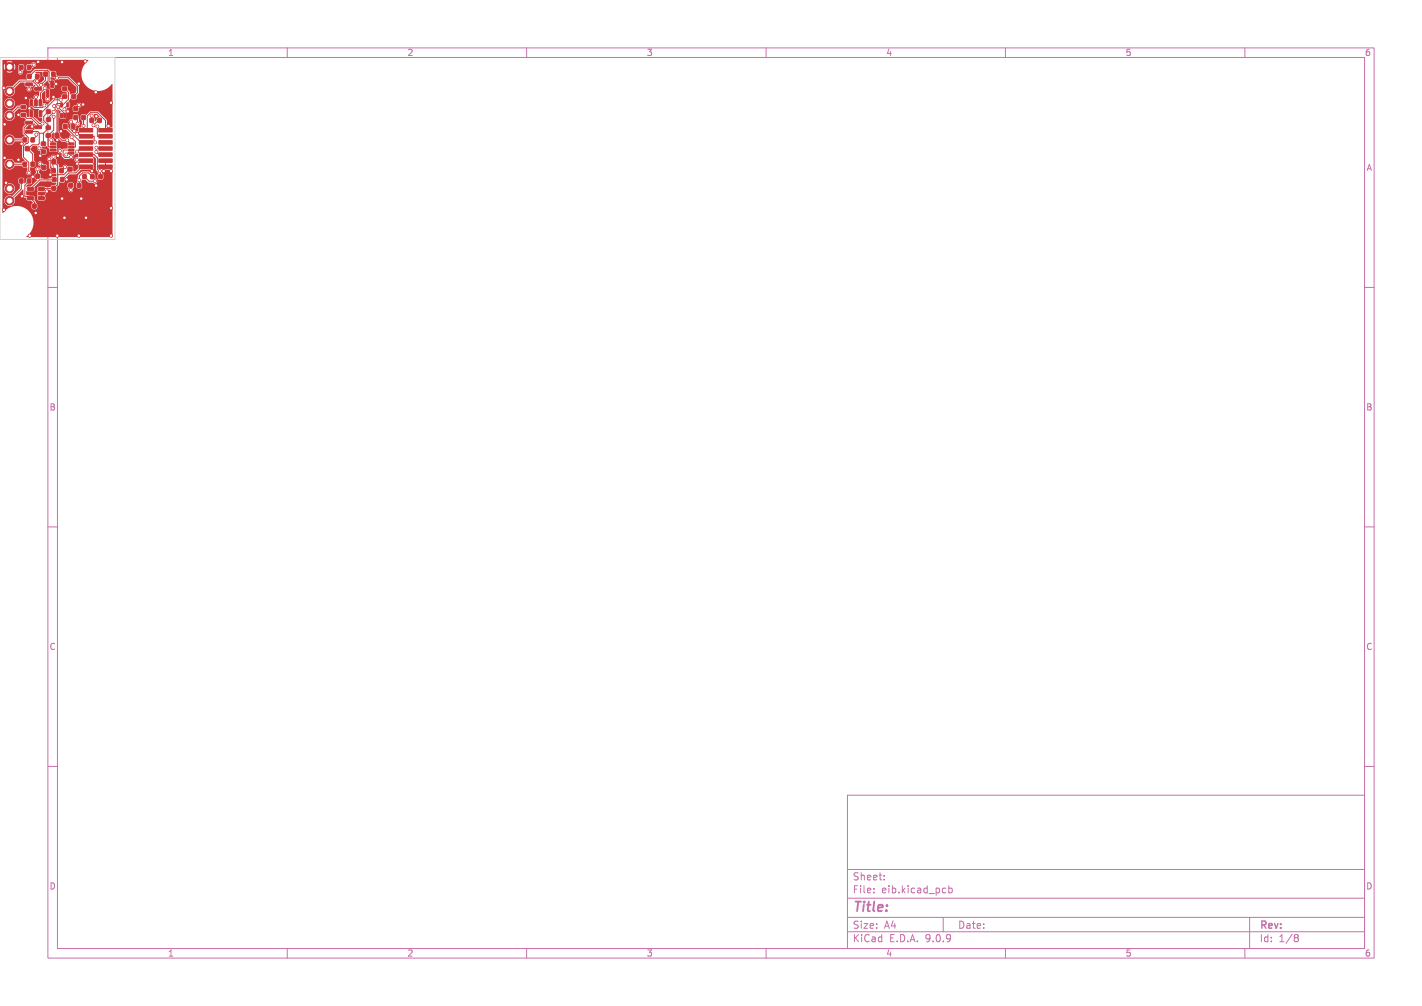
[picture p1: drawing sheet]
<svg xmlns="http://www.w3.org/2000/svg" width="297mm" height="210mm" viewBox="0 0 297 210" stroke-linecap="round" stroke-linejoin="round" font-family="sans-serif">
<defs><g id="words">
<text font-size="2.8" fill="#c872ab" x="178" y="190.9">Title:</text>
<g font-size="2.1" fill="#c872ab">
<text x="178" y="184">Sheet:</text>
<text x="178" y="186.7">File:</text>
<text x="184.1" y="186.7">eib.kicad_pcb</text>
<text x="178" y="196.9">KiCad</text>
<text x="178" y="194.1">Size:</text>
<text x="184.7" y="194.1">A4</text>
<text x="185.7" y="196.9">E.D.A.</text>
<text x="193.3" y="196.9">9.0.9</text>
<text x="200" y="194.1">Date:</text>
<text x="263" y="194.3">Rev:</text>
<text x="263" y="196.9">Id:</text>
<text x="267.1" y="196.9">1/8</text>
</g>
<g font-size="1.8" fill="#c872ab">
<text x="35" y="11.9">1</text>
<text x="85" y="11.9">2</text>
<text x="135" y="11.9">3</text>
<text x="185" y="11.9">4</text>
<text x="235" y="11.9">5</text>
<text x="285" y="11.9">6</text>
<text x="285.4" y="35.9">A</text>
<text x="10.3" y="85.9">B</text>
<text x="285.3" y="85.9">B</text>
<text x="10.3" y="135.9">C</text>
<text x="285.3" y="135.9">C</text>
<text x="10.3" y="185.9">D</text>
<text x="285.3" y="185.9">D</text>
<text x="35" y="199.9">1</text>
<text x="85" y="199.9">2</text>
<text x="135" y="199.9">3</text>
<text x="185" y="199.9">4</text>
<text x="235" y="199.9">5</text>
<text x="285" y="199.9">6</text>
</g>
<text font-size="1.8" fill="#c83434" x="10.3" y="35.9">A</text>
</g></defs>
<g fill="none" stroke="#c872ab" stroke-width=".21">
<path d="M10 10h277v190h-277zM12 12h273v186h-273zM60 10v2M110 10v2M160 10v2M210 10v2M260 10v2M10 60h2M285 60h2M10 110h2M285 110h2M10 160h2"/>
<path d="M177 166h108v32h-108zM285 160h2M60 198v2M110 198v2M160 198v2M177 194.5h108M177 191.5h108M177 187.5h108M177 181.5h108M182.5 186.3v.1M182.5 185.5v.1M184.7 183.6v.1"/>
<path d="M184.7 182.8v.1M197 191.5v3M197.4 185.4l.1 .1M197.5 186.3l-.1 .1M198.2 184.9v1.5M198.2 185.5l.4-.1 .3 .3-.2 .6h-.5M210 198v2M260 198v2M261 191.5v6.5M270.6 195.1h.3l.3 .3-.3 .3M270.6 195.7h.3M270.9 195.7l.2 .2 .1 .4-.3 .3h-.3"/>
</g>
<g fill="#c83434" stroke="#c83434" stroke-width=".21">
<path d="M7.5 36.4h.7v.8h-.7z"/>
<path d="M9.2 36.4h.6v.8h-.6z"/>
<path d="M15.5 24.1h.6v.8h-.6z"/>
<path d="M17.1 24.1h.7v.8h-.7z"/>
<path d="M12.7 23.7h.3v.8h-.3z"/>
<path d="M13.3 23.7h.4l-.1 .8h-.3z"/>
<path d="M14 23.7h.3v.8h-.3z"/>
<path d="M14 21.5h.3v.8h-.3z"/>
<path d="M12.7 21.5h.3v.8h-.3z"/>
<path d="M6.9 42.6h.6v.8h-.6z"/>
<path d="M8.5 42.6h.7v.8h-.7z"/>
<path d="M8.7 31.3h.8v.7h-.8z"/>
<path d="M8.7 29.7h.8v.6h-.8z"/>
<path d="M5.3 30.6h.8v.8h-.8z"/>
<path d="M6.9 30.6h.7v.8h-.7z"/>
<path d="M4.5 23.7h.8v.6h-.8z"/>
<path d="M4.5 22h.8v.7h-.8z"/>
<path d="M13.1 19.8h.8v.7h-.8z"/>
<path d="M13.1 18.2h.8v.6h-.8z"/>
<path d="M12.5 35.2h.7v.8h-.7z"/>
<path d="M4.8 33.9h.7v.8h-.7z"/>
<path d="M6.5 33.9h.7v.8h-.7z"/>
<path d="M10.9 33.4h.7v.8h-.7z"/>
<path d="M12.4 33.4h.8v.8h-.8z"/>
<path d="M10.9 38.9h.6v.8h-.6z"/>
<path d="M12.5 38.9h.7v.8h-.7z"/>
<path d="M4.8 28.8h.7v.8h-.7z"/>
<path d="M6.5 28.8h.7v.8h-.7z"/>
<path d="M9.7 28h.8v.6h-.8z"/>
<path d="M9.7 26.3h.8v.7h-.8z"/>
<path d="M16.6 26.8h2.8v.8h-2.8z"/>
<path d="M20.6 26.8h2.8v.8h-2.8z"/>
<path d="M16.6 28.1h2.8v.7h-2.8z"/>
<path d="M20.6 28.1h2.8v.7h-2.8z"/>
<path d="M16.6 29.4h2.8v.7h-2.8z"/>
<path d="M20.6 29.4h2.8v.7h-2.8z"/>
<path d="M16.6 30.6h2.8v.8h-2.8z"/>
<path d="M20.6 30.6h2.8v.8h-2.8z"/>
<path d="M16.6 31.9h2.8v.7h-2.8z"/>
<path d="M20.6 31.9h2.8v.7h-2.8z"/>
<path d="M16.6 33.2h2.8v.7h-2.8z"/>
<path d="M20.6 33.2h2.8v.7h-2.8z"/>
<path d="M16.6 34.4h2.8v.8h-2.8z"/>
<path d="M20.6 34.4h2.8v.8h-2.8z"/>
<path d="M5.4 25.3h1.3l.1 .5-1.4 .1z"/>
<path d="M5.4 27.2h1.3l.1 .5-1.4 .1z"/>
<path d="M7.3 26.3h1.3l.1 .5h-1.4z"/>
<path d="M4.1 37.4h.7v.8h-.7z"/>
<path d="M5.8 37.4h.6v.8h-.6z"/>
<path d="M10.5 29.8h1.1v.4h-1.1z"/>
<path d="M10.5 30.5h1.1v.4h-1.1z"/>
<path d="M10.5 31.1h1.1v.4h-1.1z"/>
<path d="M10.5 31.8h1.1v.4h-1.1z"/>
<path d="M14.3 31.8h1.1v.4h-1.1z"/>
<path d="M14.3 31.1h1.1v.4h-1.1z"/>
<path d="M14.3 30.5h1.1v.4h-1.1z"/>
<path d="M14.3 29.8h1.1v.4h-1.1z"/>
<path d="M5.8 15.5h.7v.8h-.7z"/>
<path d="M7.5 15.5h.6v.8h-.6z"/>
<path d="M13.3 26h.7v.8h-.7z"/>
<path d="M15 26h.6v.8h-.6z"/>
<path d="M15.5 22.3h.6v.8h-.6z"/>
<path d="M17.1 22.3h.7v.8h-.7z"/>
<path d="M4.1 13.7h.7v.8h-.7z"/>
<path d="M5.8 13.7h.6v.8h-.6z"/>
<path d="M9.2 15.1h.6v.8h-.6z"/>
<path d="M10.8 15.1h.7v.8h-.7z"/>
<path d="M11.5 27.8h.8v.8h-.8z"/>
<path d="M13.1 27.8h.7v.8h-.7z"/>
<path d="M20.7 36.5h.6v.8h-.6z"/>
<path d="M22.3 36.5h.7v.8h-.7z"/>
<path d="M15 19.8h.8v.7h-.8z"/>
<path d="M15 18.2h.8v.6h-.8z"/>
<path d="M16.2 38.3h.7v.8h-.7z"/>
<path d="M17.9 38.3h.6v.8h-.6z"/>
<path d="M11 37.1h.7v.8h-.7z"/>
<path d="M12.7 37.1h.6v.8h-.6z"/>
<path d="M17.3 36.5h.7v.8h-.7z"/>
<path d="M19 36.5h.6v.8h-.6z"/>
<path d="M14.4 38.4h.8v.6h-.8z"/>
<path d="M14.4 36.7h.8v.7h-.8z"/>
<path d="M6.3 23.1l.5 .1v1.2l-.5-.1z"/>
<path d="M7.2 23.1l.6 .1-.1 1.2-.5-.1z"/>
<path d="M8.2 23.1l.5 .1v1.2l-.5-.1z"/>
<path d="M8.2 20.8l.5 .1v1.2l-.5-.1z"/>
<path d="M7.2 20.8l.6 .1-.1 1.2-.5-.1z"/>
<path d="M6.3 20.8l.5 .1v1.2l-.5-.1z"/>
<path d="M14.2 34.9h.8v.8h-.8z"/>
<path d="M14.2 33.4h.8v.7h-.8z"/>
<path d="M8.8 34.6h.8v.7h-.8z"/>
<path d="M8.8 33h.8v.8h-.8z"/>
<path d="M9.7 18.8h.5v1.4l-.5-.1z"/>
<path d="M11.6 18.8h.5v1.4l-.5-.1z"/>
<path d="M10.6 16.9h.6l-.1 1.4-.5-.1z"/>
<path d="M5.7 39.2h1.2l.1 .5h-1.2z"/>
<path d="M5.7 40.1h1.2l.1 .5-1.2 .1z"/>
<path d="M5.7 41.1h1.2l.1 .5h-1.2z"/>
<path d="M8 41.1h1.2l.1 .5h-1.2z"/>
<path d="M8 40.1h1.2l.1 .5-1.2 .1z"/>
<path d="M8 39.2h1.2l.1 .5h-1.2z"/>
<path d="M18.8 24.7h.7v.8h-.7z"/>
<path d="M20.5 24.7h.6v.8h-.6z"/>
<path d="M5.4 17.3h1.3l.1 .5-1.4 .1z"/>
<path d="M5.4 19.2h1.3l.1 .5-1.4 .1z"/>
<path d="M7.3 18.3h1.3l.1 .5h-1.4z"/>
<path d="M9.7 24.6h.8v.7h-.8z"/>
<path d="M9.7 23h.8v.6h-.8z"/>
<circle cx="2" cy="29.2" r=".9"/>
<circle cx="2" cy="21.6" r=".9"/>
<circle cx="2" cy="34.3" r=".9"/>
<circle cx="2" cy="41.9" r=".9"/>
<circle cx="2" cy="14" r=".9"/>
<circle cx="2" cy="24.1" r=".9"/>
<circle cx="2" cy="19" r=".9"/>
<circle cx="2" cy="39.4" r=".9"/>
<circle cx="14" cy="29.3" r=".3"/>
<circle cx="16.1" cy="28" r=".3"/>
<circle cx="11.2" cy="32.7" r=".3"/>
<circle cx="8.4" cy="34.2" r=".3"/>
<circle cx="11.3" cy="22.1" r=".3"/>
<circle cx="9.3" cy="22" r=".3"/>
<circle cx="6.8" cy="36.9" r=".3"/>
<circle cx="16.5" cy="49.2" r=".3"/>
<circle cx="13" cy="13" r=".3"/>
<circle cx="17.8" cy="12.8" r=".3"/>
<circle cx="14.2" cy="23.3" r=".3"/>
<circle cx="11.2" cy="20.3" r=".3"/>
<circle cx="3.9" cy="24" r=".3"/>
<circle cx="10.5" cy="36.5" r=".3"/>
<circle cx="8" cy="12.9" r=".3"/>
<circle cx="4.5" cy="30" r=".3"/>
<circle cx="12.7" cy="27.4" r=".3"/>
<circle cx="13" cy="41.5" r=".3"/>
<circle cx="8.4" cy="32.5" r=".3"/>
<circle cx="1.3" cy="38.2" r=".3"/>
<circle cx="18" cy="45.5" r=".3"/>
<circle cx="5.4" cy="20.5" r=".3"/>
<circle cx="21.7" cy="35.7" r=".3"/>
<circle cx="20.1" cy="24.3" r=".3"/>
<circle cx="7.8" cy="17" r=".3"/>
<circle cx="23.2" cy="35.7" r=".3"/>
<circle cx="6.2" cy="22.6" r=".3"/>
<circle cx="23.2" cy="49.2" r=".3"/>
<circle cx="23.2" cy="21.5" r=".3"/>
<circle cx="3.9" cy="33.4" r=".3"/>
<circle cx="20" cy="19.3" r=".3"/>
<circle cx="19.2" cy="35.7" r=".3"/>
<circle cx="17.4" cy="21.8" r=".3"/>
<circle cx="12" cy="49.2" r=".3"/>
<circle cx=".8" cy="18.4" r=".3"/>
<circle cx="22.7" cy="26.3" r=".3"/>
<circle cx="12" cy="29.2" r=".3"/>
<circle cx="20.1" cy="38.7" r=".3"/>
<circle cx="1" cy="26" r=".3"/>
<circle cx="7.5" cy="44.5" r=".3"/>
<circle cx="17" cy="41.5" r=".3"/>
<circle cx="11.7" cy="17.5" r=".3"/>
<circle cx="23.2" cy="43.5" r=".3"/>
<circle cx="13.5" cy="45.5" r=".3"/>
<circle cx=".8" cy="43.8" r=".3"/>
<circle cx="4.6" cy="41" r=".3"/>
<circle cx="6.7" cy="26.4" r=".3"/>
<circle cx="15.5" cy="27.4" r=".3"/>
<circle cx="6.2" cy="49.2" r=".3"/>
<circle cx="9.8" cy="40" r=".3"/>
<circle cx="16.1" cy="34.2" r=".3"/>
<circle cx="13.9" cy="37.5" r=".3"/>
<circle cx="12.1" cy="32.5" r=".3"/>
<circle cx="1" cy="33" r=".3"/>
<circle cx="16.5" cy="17.5" r=".3"/>
<circle cx="20.8" cy="35.7" r=".3"/>
<circle cx="19.9" cy="29.7" r=".3"/>
<circle cx="10.3" cy="33.2" r=".3"/>
<circle cx="16.1" cy="31.6" r=".3"/>
<circle cx="20.1" cy="30.8" r=".3"/>
<circle cx="19.1" cy="24.2" r=".3"/>
<circle cx="17.4" cy="26.3" r=".3"/>
<circle cx="16.1" cy="33.3" r=".3"/>
<circle cx="4.2" cy="15.1" r=".3"/>
<circle cx="14.9" cy="25.4" r=".3"/>
<circle cx="7.8" cy="35.3" r=".3"/>
<circle cx="10.7" cy="29.3" r=".3"/>
<circle cx="11.9" cy="16.2" r=".3"/>
<circle cx="9.3" cy="18.4" r=".3"/>
<circle cx="7" cy="13.5" r=".3"/>
<circle cx="12.7" cy="20.8" r=".3"/>
<circle cx="12.5" cy="31.5" r=".3"/>
<circle cx="14.8" cy="39.6" r=".3"/>
<circle cx="13.6" cy="34.9" r=".3"/>
<circle cx="12.1" cy="22.3" r=".3"/>
<circle cx="19.5" cy="26.1" r=".3"/>
<circle cx="16.5" cy="21.9" r=".3"/>
<circle cx="16.6" cy="37.6" r=".3"/>
<circle cx="14.8" cy="32.8" r=".3"/>
<circle cx="8.9" cy="25.8" r=".3"/>
<circle cx="16.2" cy="25.8" r=".3"/>
<circle cx="6.1" cy="18.7" r=".3"/>
<circle cx="11.2" cy="23.4" r=".3"/>
<circle cx="13.5" cy="22.8" r=".3"/>
<circle cx="9.9" cy="20.7" r=".3"/>
<circle cx="11.2" cy="24.4" r=".3"/>
<circle cx="6" cy="36.1" r=".3"/>
<circle cx="8.2" cy="31" r=".3"/>
<circle cx="13.8" cy="32.3" r=".3"/>
<circle cx="8.5" cy="17.7" r=".3"/>
<circle cx="7.5" cy="20.3" r=".3"/>
<circle cx="20.1" cy="31.7" r=".3"/>
<circle cx="19.8" cy="37.8" r=".3"/>
<circle cx="7.6" cy="28.1" r=".3"/>
<circle cx="20.3" cy="26.4" r=".3"/>
<circle cx="15" cy="28.6" r=".3"/>
</g>
<g fill="none" stroke="#c83434" stroke-width=".21">
<path d="M2 14l-1.2 1.2v19.9l1.8 1.8h4.2v-1.4l.7-.7v-1.4M4.4 14.1l-.2 .2v.8M6.1 19.5l-.2 .2v2.4l.3 .4h.4l.9 .9v.3M6.1 17.6v1.1M6.1 15.9l1.3-1.2h2.5l.4 .3v2l.6 .6M6.9 16.9l1.1 1.1v.6M6.9 16.9h-2.8l-2.1 2.1M7 13.5l-.5 .6h-.4M7.8 15.9l-.9 1M9.3 18.4l-.9 1v2.1M9.3 18.4h.1M9.5 15.5v1.3l-1 .9"/>
<path d="M9.9 19.5v1.2M11.1 15.5l.8 .7h2.4l1.9 1.9v1.2l-.8 .9M11.7 17.5l.6 .5M12.3 18l.2-.2h2.1l.8 .7M12.3 18v1l-.5 .5M13.5 18.5l.8 .8v1.4l-1.2 1.2h-.3l-.3-.3h-.6l-.4 .4v.8l.4 .4v5l1 1.1h1.1l.9 .7M.8 20.3h5.1M2 34.3h3.2M2 29.2h3.2M4.4 37.8v1.7l-2.4 2.4M4.9 22.4h-1.1l-1.8 1.7M4.9 24l.7 .7h1l1.4 1.4v.5"/>
<path d="M5.7 31l1.1 1.2v2.1M6.1 25.6l-1.1 1.1v1.1l.9 .9v1.1l-.5 .2-.5 .5v2.3l1.1 1.1v2.2M6.1 27.5h1.8l.4 .3M6.1 37.8l-.9 .9v2.3h.8l1.2 1.2v.8M6.5 21.5v.3l.7 .7h1.6l.5-.5M6.5 23.7v.4l1.7 1.7h.7M7.2 31v2.1l.3 .3M7.5 20.3v1.2M7.5 33.4h1.7M7.6 28.1v.3l-.8 .8M7.8 35.3v1.5M8.2 31l.9 .7"/>
<path d="M8.3 27.8h.8M8.3 27.8l-.1 2.2-.3 .2h-1.2l-.9 .9M8.4 34.2l.8 .8M9.1 27.8v2.2M9.2 33.4l1.4-1.4h1l1.2 1.2v.6h1.8M9.2 33.4l.8 .8M10 36.3l-.5 .5M10.1 23.3l-1 1v.9l1 .9v.7l-1 1M10.3 33.2l.2 .2v1.5M10.7 29.3l.4 .3v.4M11.1 31.3h1.2l.2 .2M11.2 32.7v1l.9 .9"/>
<path d="M11.2 23.4l-1.1 1.2v.4M11.2 24.4v2.8l-1.1 1.1v2.2l.2 .2h.8M11.3 22.1h.2M11.3 37.5l-3 .1-1.9 1.9M12.1 22.3l1.4 1.4v.4M13.5 20.2l-.8 .6h-1.4l-2.9 2.9M13.6 34.9l-.8 .7M13.6 26.4l3.3 3.3h1.1M14.1 21.9l-.6 .7v.2M14.6 35.3l-1.3 1.2h-1.2v2l-.9 .8h-2.4l-.2 .2M14.8 38.7v.9M14.9 25.4l.4 .4v.6"/>
<path d="M14.9 32h-.8l-.3 .3M14.9 31.3h-1.5l-.2 .2v1l.4 .4 1.2-.1M15 28.6l.7 1v1.1h-.8M15.8 24.5l.4 .4v.9M16.1 33.3l.2 .2h1.7M16.5 21.9l-.7 .8M17.4 22.7v-.7l-.6-.7h-.9l-1.8 1.8v1.4l-1.4 1.4v1.6l.7 .7M17.4 24.5v1.8M17.6 36.9l1 .9h1.2M18 34.8h-.9l-1.3 1.3h-1.4l-1.4 1.4M18 32.3h1.7l.6 .6v2.4l.7 .6v1M18 28.5h1.7v1l.2 .2"/>
<path d="M18 31h-1.3l-.6 .6M19.1 24.2v.9M19.3 36.9l-.8-.8h-1.3l-.6 .6-.1 2M20.1 31.7l.6 .6h1.3M20.1 30.8l.2 .2h1.7M20.3 26.4v2.1h1.7M20.8 25.1h-.3l-1 1M22 27.2v-2l-1.6-1.7h-1.5l-.7 .7v2.7l-.2 .3h-1.1l-.8 .8M22 33.5v1.3h-1.7M22.6 36.9l-1.8 1.8h-2.6l-.8 .8h-1.3l-.5-.4v-.9l-.8-.8v-.3l-2 1.9v.3h-.3l-3.7 3.7-1.3-1.4v-.8l-.4-.4h-.7M8.6 40.4v1"/>
</g>
<g fill="#c83434">
<path d="M.5 12.5h17.9l-.9 1.2a3.5 3.5 0 0 0-.4 2.7l.4 .9a3.6 3.6 0 0 0 5.9 .2l.1 9.1h-1.1l-.1-1.5-1.9-1.9h-1.5l-.9 .8-.3-.1h-.7l-.1 .2-.1 .7 .4 .4v.6l-.3 .4 .1 .3-.6 .2v.6l-1 .5-.7-.8h1l.2-.7a.57 .57 0 0 0 .7-.2 .57 .57 0 0 0-.1-.7l-.1-1.3-.3-.2h-.6l-.2 .1-.2 .9a.57 .57 0 0 0-.7 .3 .57 .57 0 0 0 .3 .8v1l-.5-.4v-.6l-.1-.2-.7-.1-.3 .2v1l.7 .2 1 1-.3 .3-.1 .5-.4-.1-.4 .2h-.6l-.4-.5-.1-.7-.3-.3-.1-4.6 .6 .5-.3 .3 .1 .9 1.1 .2 .3-.3v-.8l-.3-.3 .3-.4 .1-.4 .5-.2h.7l.1 .8 .7 .2 .4-.3v-.6a.54 .54 0 0 0 .6-.5 .54 .54 0 0 0-.6-.6 .54 .54 0 0 0-.5 .6h-.4l-.3 .4h-.7v-.9l-.2-.3 .4-.6 .4 .2 .7-.1 .2-.1 .1-.7 .4-.5-.1-1.5-1.9-1.9-2.2-.1-.5-.2-.1-.6-.2-.3-.9 .1-.6-.5h-2.7l-.9 .8-.8 .2v1.2h-1.6l-1.4 1.4a1.12 1.12 0 0 0-1.7 .6 1.12 1.12 0 0 0 1 1.5 1.12 1.12 0 0 0 1.2-1.3l-.1-.3 1.3-1.3h.8l.1 .8 .6 .1a.53 .53 0 0 0 0 .9 .53 .53 0 0 0 .8-.3l-.1-.6a.43 .43 0 0 0 .5-.4l.4 .2-.4 .4 .1 .6 1.2 .2-.3 1a.56 .56 0 0 0-.8-.2 .56 .56 0 0 0-.1 .8l-.7-.1-.3 .1v1.4l1 .6 1 .1-.2 .4 .1 1.2 .2 .2h.6v.7l-.5 .2-1.2-1.3-.1-1.1-.2-.2-.7 .1-.1 1.4-.4-.1-.2-.8h-1l-.2 .3 .1 .6 .8 .2 .3 .4-.2 .4v.7l-.4 .5v1.3l.4 .6-.5 .1-.2 .3h-1.4a1.12 1.12 0 0 0-1.6-.8 1.12 1.12 0 0 0-.3 1.7 1.12 1.12 0 0 0 1.7 0l.2-.3h1.4l.5 .4-.4 .6v2.3l.6 .7-.7 .5h-1.4a1.12 1.12 0 0 0-1.6-.8 1.12 1.12 0 0 0-.3 1.7 1.12 1.12 0 0 0 1.7 0l.2-.3h1.4l.3 .3h.8l.1 .7a.52 .52 0 0 0 0 .8 .52 .52 0 0 0 .8-.1 .52 .52 0 0 0-.2-.7v-.7h.9l.2-.3v-.7l-.3-.4v-1.5l-.7-.7-.1-.2 .6-.6 .9 .1a.63 .63 0 0 0 .6 1l.2 .6h1l.1-.3v-.7l-.9-.2-.1-.3 1-.2 .6 .5 .2 .7 1.4-.1a.82 .82 0 0 0 1 .4v.6l.5 .5 1.1 .1a.55 .55 0 0 0 .7-.1 .55 .55 0 0 0 0-.7l.4-.1 .1-.3 .6 .1 .1 .7a.57 .57 0 0 0-.8 .5 .57 .57 0 0 0 .8 .6l.1 .3-.1 .2v.7l-.7 .7-.4-.1v-.7l-.2-.3h-1a.59 .59 0 0 0-.7-.3 .59 .59 0 0 0-.4 .6h-.6l-.1-.5-.4-.5-.1-.7a.37 .37 0 0 1-.1-.6 .6 .6 0 0 0-.6-.4 .6 .6 0 0 0-.6 .5 .53 .53 0 0 0-.7 .3 .53 .53 0 0 0 .4 .7v1.2l.4 .5 .1 .6 .3 .2h.8v.5h-.8l-.3 .5-2.3-.1v-.8l-.3-.4 .3-.7 .4 .3h.7l.3-.3v-.8l-.8-.2a.54 .54 0 0 0-.6-.6 .54 .54 0 0 0-.5 .6 .54 .54 0 0 0 .6 .5l-.1 .4a.53 .53 0 0 0-.9-.3 .53 .53 0 0 0 0 .9v.3l-.2 .3-.1 .7 .2 .3 .4 .2-1.4 1.4h-.9v-.2l.3-.3 .8-.2 .1-.8-.2-.3h-.8l-.2 .8-.4 .3-.2-1.1-.7-.1-.3 .2-.1 .8 .3 .4v.8l-1.5 1.6a1.12 1.12 0 0 0-1.7 .5 1.12 1.12 0 0 0 1 1.5 1.12 1.12 0 0 0 1.2-1.3l-.1-.3 1.8-1.8 .1 .1 .1 1.6a.34 .34 0 0 1 .5 .4l.2 .2 .8 .1 .3 .3-.2 .5v.7l.2 .2 .6 .1 .3-.2 .1-.9-.6-.9v-.7l-1.7-.3v-.7l1.6-.1 .1-.2v-.7l1.2-1.1h2.3l.3 .2h.7l.1 .2-.4 .4h-.6l-.3 .3h-2.6l-.1 .3 .1 .6-.1 .3 .1 .7-.1 .6 .2 .3 1.2 .1 .2-.2 .1-.5-.1-.3 .1-.7-.1-.3 .1-.3h1l.4 .4h.6l.3-.3v-.6l.5-.6h1.8v.5l.2 .3a.54 .54 0 0 0 .5 .8 .54 .54 0 0 0 .4-.8l.2-.3v-.6h.5l.1 .8 .2 .2h.7l.2-.3v-.7a.54 .54 0 0 1 .1-.9l.7 .1 .6 .5h.9a.54 .54 0 0 0 .9-.1 .54 .54 0 0 0-.4-.8v-.7l-.2-.2-.7-.1-.4-.4h-1.4l-.9 .8-.2 1.2a.3 .3 0 0 1 .1 .3 .3 .3 0 0 1-.2 .2l-.6 .1-.2-.3h-.7l-.4 .4h-1.8v-.4h1.1l.2-.8 .9-.9h1.4l1.1-1 2.5-.1 .1-.9-.2-.3 .2-.2-.1-.8a.2 .2 0 0 1-.1-.3 .2 .2 0 0 1 .3-.1l.3 .4v2.3l.6 .8-.2 .4 .1 .8 .3 .2 .6-.1 .2-.2v-.7a.93 .93 0 0 1-.2-1.2l2.1 .1v14l-18-.1a3.6 3.6 0 0 0 .5-5.4 3.6 3.6 0 0 0-5.4 .5l-.1-5.2h.4a1.1 1.1 0 0 0 1.5 1.1 1.1 1.1 0 0 0 .3-1.9 1.1 1.1 0 0 0-1.8 .6v.2h-.4v-15.3h.4a1.13 1.13 0 0 0 1.4 1.2 1.13 1.13 0 0 0 .7-1.7l.9-.8 .7 .3 .8-.1 .1-.3v-.7l-.2-.1h-.7l-.4 .2-.6 .1-1.1 1a1.1 1.1 0 0 0-1.6 .9h-.4v-2.5h.4v.2a1.1 1.1 0 0 0 1.7 .8 1.1 1.1 0 0 0 0-1.9 1.1 1.1 0 0 0-1.7 .9h-.4v-7.6h.3l.2 .7 .5-.6 .4 .5-.5 .5 .1 .1 2.2-.1a.54 .54 0 0 0 .7 .5 .54 .54 0 0 0 .4-.8l.2-.2v-.7h.5v.7l.4 .3 .6-.1 .4-.7a.53 .53 0 0 0 .6-.4 .53 .53 0 0 0-.4-.6 .53 .53 0 0 0-.6 .4h-.7l-.3 .4h-.5l-.2-.4h-.7l-.2 .3v1l-.2 .3h-1.1l-.5-.5 .4-.5 .5 .6 .2-.5-.2-.8-.5 .6-.4-.4 .5-.6-.9-.1-.3 .1 .5 .6-.4 .4-.5-.6-.2 .6h-.3z"/>
<path d="M10.8 28l.5-.4-.1 .9 .2 .3 .8 .1 .6 .6 .8 .1 .5 .2v1.2h-.8l-.3 .2-.4-.2h-.7l-.1-1.3a.72 .72 0 0 1-.7-.8l-.4-.2z"/>
<path d="M5.9 26.1h.9l.4-.4 .2 .2-.4 .4 .2 .8-1.8-.1-.1-.2z"/>
<path d="M19.6 23.8h.7l.5 .5-.1 .1a.51 .51 0 0 0-.5 .7l-.4 .2-.1-.6-.1-.2z"/>
<path d="M9.8 16.9h.1l.5 .6 .1 .9 .2 .1h.6l.1-.3v-1.3l-.3-.2h-.5v-.5h.7a.61 .61 0 0 0 .4 .5 .61 .61 0 0 0 .7-.2h1.8l1.7 1.7v1l-.4 .4-.8 .1-.1-.5-.4-.4-.1-.7-.3-.2h-.7l-.2 .3v.7l.8 .2 .3 .3v.2h-1l-.2 .7-.6 .2-1 .1-1.4 1.3-.3-.4h-.5l-.1-.6-.2-.3v-1.1l.6-.5 .2 1.2a.65 .65 0 0 0 .6 1 .75 .75 0 0 0 .3-.9v-1.5l-.2-.3a.35 .35 0 0 1-.5-.4l-.3-.2h-.3l-.1-.2z"/>
<path d="M7.4 15.1l1.5-.1v.9l.3 .3v.5l-1.2 .9-.6-.7 .3-.3 .6-.2 .1-.9-.3-.2h-.7z"/>
</g>
<path d="M0 12h24v38h-24z" fill="none" stroke="#d0d2cd" stroke-width=".21"/>
<g fill="#fff" stroke="#fff" stroke-width=".21">
<circle cx="14" cy="29.3" r=".15"/>
<circle cx="16.1" cy="28" r=".15"/>
<circle cx="11.2" cy="32.7" r=".15"/>
<circle cx="8.4" cy="34.2" r=".15"/>
<circle cx="11.3" cy="22.1" r=".15"/>
<circle cx="9.3" cy="22" r=".15"/>
<circle cx="6.8" cy="36.9" r=".15"/>
<circle cx="16.5" cy="49.2" r=".15"/>
<circle cx="13" cy="13" r=".15"/>
<circle cx="17.8" cy="12.8" r=".15"/>
<circle cx="14.2" cy="23.3" r=".15"/>
<circle cx="11.2" cy="20.3" r=".15"/>
<circle cx="3.9" cy="24" r=".15"/>
<circle cx="10.5" cy="36.5" r=".15"/>
<circle cx="8" cy="12.9" r=".15"/>
<circle cx="4.5" cy="30" r=".15"/>
<circle cx="12.7" cy="27.4" r=".15"/>
<circle cx="13" cy="41.5" r=".15"/>
<circle cx="8.4" cy="32.5" r=".15"/>
<circle cx="1.3" cy="38.2" r=".15"/>
<circle cx="18" cy="45.5" r=".15"/>
<circle cx="5.4" cy="20.5" r=".15"/>
<circle cx="21.7" cy="35.7" r=".15"/>
<circle cx="20.1" cy="24.3" r=".15"/>
<circle cx="7.8" cy="17" r=".15"/>
<circle cx="23.2" cy="35.7" r=".15"/>
<circle cx="6.2" cy="22.6" r=".15"/>
<circle cx="23.2" cy="49.2" r=".15"/>
<circle cx="23.2" cy="21.5" r=".15"/>
<circle cx="3.9" cy="33.4" r=".15"/>
<circle cx="20" cy="19.3" r=".15"/>
<circle cx="19.2" cy="35.7" r=".15"/>
<circle cx="17.4" cy="21.8" r=".15"/>
<circle cx="12" cy="49.2" r=".15"/>
<circle cx=".8" cy="18.4" r=".15"/>
<circle cx="22.7" cy="26.3" r=".15"/>
<circle cx="12" cy="29.2" r=".15"/>
<circle cx="20.1" cy="38.7" r=".15"/>
<circle cx="1" cy="26" r=".15"/>
<circle cx="7.5" cy="44.5" r=".15"/>
<circle cx="17" cy="41.5" r=".15"/>
<circle cx="11.7" cy="17.5" r=".15"/>
<circle cx="23.2" cy="43.5" r=".15"/>
<circle cx="13.5" cy="45.5" r=".15"/>
<circle cx=".8" cy="43.8" r=".15"/>
<circle cx="4.6" cy="41" r=".15"/>
<circle cx="6.7" cy="26.4" r=".15"/>
<circle cx="15.5" cy="27.4" r=".15"/>
<circle cx="6.2" cy="49.2" r=".15"/>
<circle cx="9.8" cy="40" r=".15"/>
<circle cx="16.1" cy="34.2" r=".15"/>
<circle cx="13.9" cy="37.5" r=".15"/>
<circle cx="12.1" cy="32.5" r=".15"/>
<circle cx="1" cy="33" r=".15"/>
<circle cx="16.5" cy="17.5" r=".15"/>
<circle cx="20.8" cy="35.7" r=".15"/>
<circle cx="19.9" cy="29.7" r=".15"/>
<circle cx="10.3" cy="33.2" r=".15"/>
<circle cx="16.1" cy="31.6" r=".15"/>
<circle cx="20.1" cy="30.8" r=".15"/>
<circle cx="19.1" cy="24.2" r=".15"/>
<circle cx="17.4" cy="26.3" r=".15"/>
<circle cx="16.1" cy="33.3" r=".15"/>
<circle cx="4.2" cy="15.1" r=".15"/>
<circle cx="14.9" cy="25.4" r=".15"/>
<circle cx="7.8" cy="35.3" r=".15"/>
<circle cx="10.7" cy="29.3" r=".15"/>
<circle cx="11.9" cy="16.2" r=".15"/>
<circle cx="9.3" cy="18.4" r=".15"/>
<circle cx="7" cy="13.5" r=".15"/>
<circle cx="12.7" cy="20.8" r=".15"/>
<circle cx="12.5" cy="31.5" r=".15"/>
<circle cx="14.8" cy="39.6" r=".15"/>
<circle cx="13.6" cy="34.9" r=".15"/>
<circle cx="12.1" cy="22.3" r=".15"/>
<circle cx="19.5" cy="26.1" r=".15"/>
<circle cx="16.5" cy="21.9" r=".15"/>
<circle cx="16.6" cy="37.6" r=".15"/>
<circle cx="14.8" cy="32.8" r=".15"/>
<circle cx="8.9" cy="25.8" r=".15"/>
<circle cx="16.2" cy="25.8" r=".15"/>
<circle cx="6.1" cy="18.7" r=".15"/>
<circle cx="11.2" cy="23.4" r=".15"/>
<circle cx="13.5" cy="22.8" r=".15"/>
<circle cx="9.9" cy="20.7" r=".15"/>
<circle cx="11.2" cy="24.4" r=".15"/>
<circle cx="6" cy="36.1" r=".15"/>
<circle cx="8.2" cy="31" r=".15"/>
<circle cx="13.8" cy="32.2" r=".15"/>
<circle cx="8.5" cy="17.7" r=".15"/>
<circle cx="7.5" cy="20.3" r=".15"/>
<circle cx="20.1" cy="31.7" r=".15"/>
<circle cx="19.8" cy="37.8" r=".15"/>
<circle cx="7.6" cy="28.1" r=".15"/>
<circle cx="20.3" cy="26.4" r=".15"/>
<circle cx="15" cy="28.6" r=".15"/>
<circle cx="2" cy="29.2" r=".5"/>
<circle cx="2" cy="21.6" r=".5"/>
<circle cx="3.5" cy="46.5" r="1.6"/>
<circle cx="2" cy="34.3" r=".5"/>
<circle cx="2" cy="41.9" r=".5"/>
<circle cx="20.5" cy="15.5" r="1.6"/>
<circle cx="2" cy="14" r=".5"/>
<circle cx="2" cy="24.1" r=".5"/>
<circle cx="2" cy="19" r=".5"/>
<circle cx="2" cy="39.4" r=".5"/>
</g>
<use href="#words"/>
</svg>
